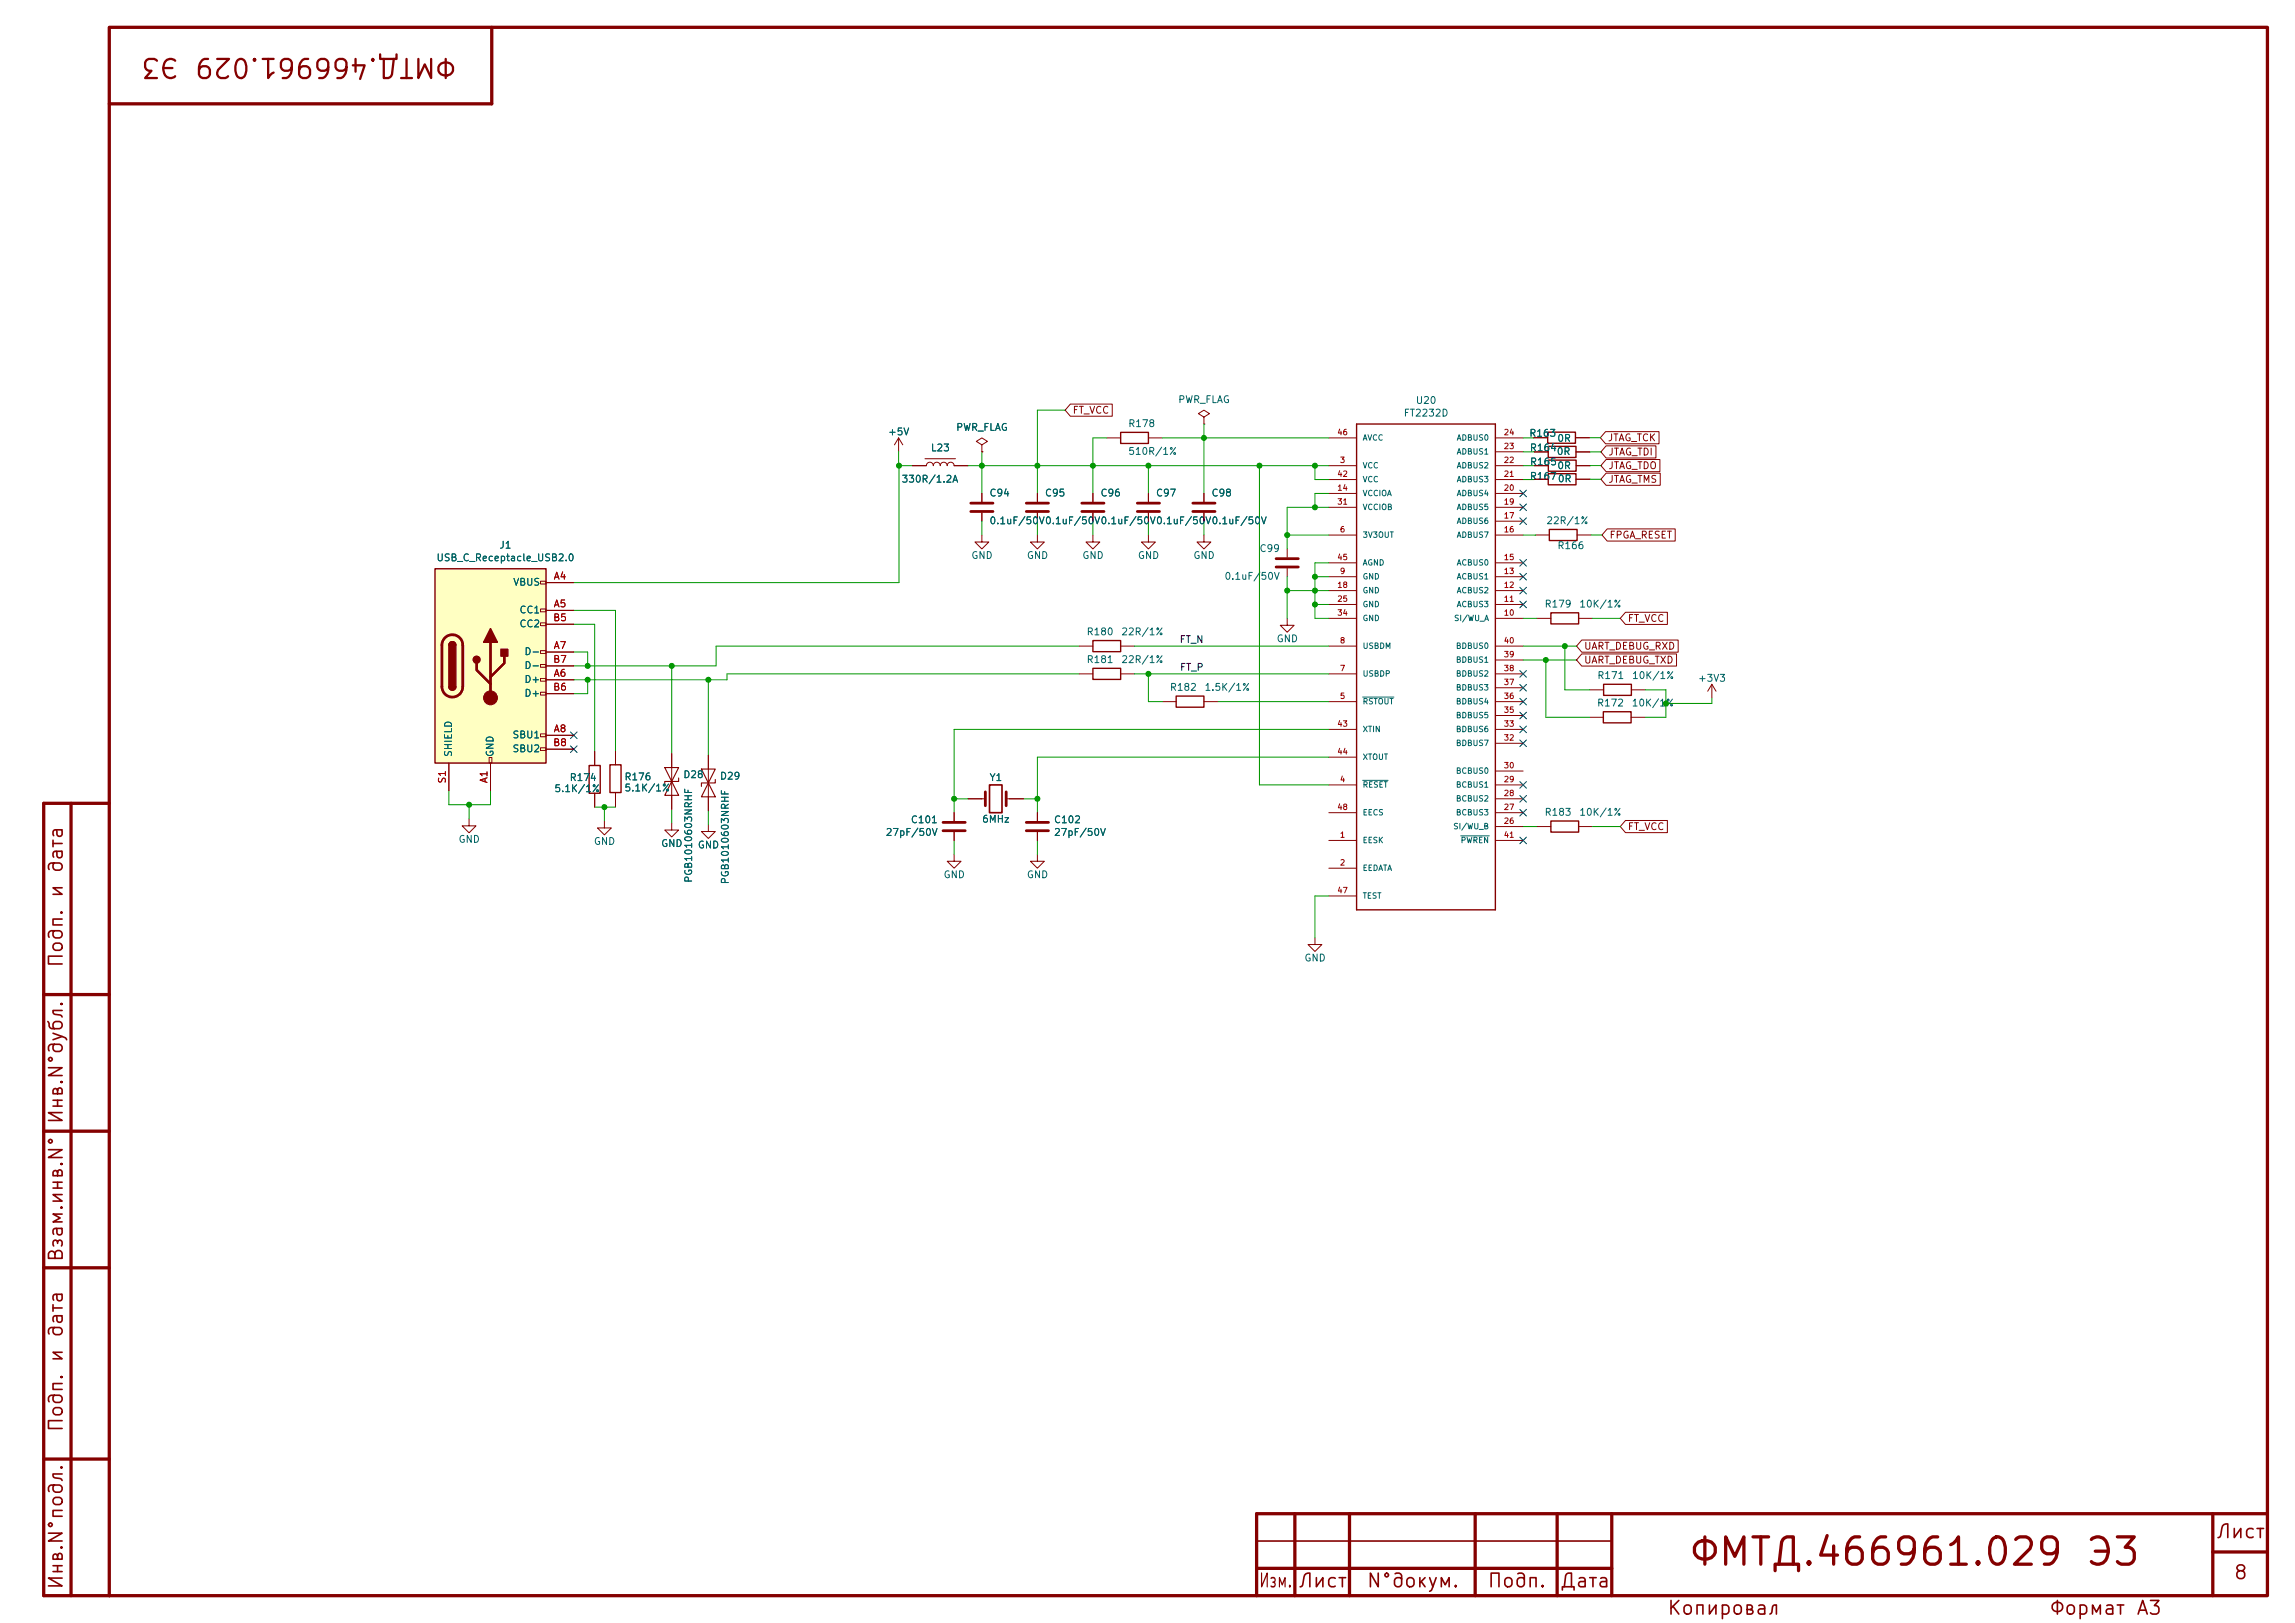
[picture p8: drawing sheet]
<svg xmlns="http://www.w3.org/2000/svg" width="297mm" height="210mm" viewBox="0 0 297 210" stroke-linecap="round" stroke-linejoin="round" font-family="sans-serif">
<defs><g id="words">
<g font-size="3.5" fill="#840000">
<text x="218.4" y="203.5">ФМТД.466961.029</text>
<text x="269.6" y="203.5">Э3</text>
</g>
<g font-size="2.5" fill="#840000">
<text x="23.4" y="6.9" transform="rotate(-180 23.4 6.9)">Э3</text>
<text x="59.2" y="6.9" transform="rotate(-180 59.2 6.9)">ФМТД.466961.029</text>
</g>
<g font-size="1.8" fill="#840000">
<text x="8.6" y="113.1" transform="rotate(-90 8.6 113.1)">дата</text>
<text x="8.6" y="116.3" transform="rotate(-90 8.6 116.3)">и</text>
<text x="8.6" y="125.3" transform="rotate(-90 8.6 125.3)">Подп.</text>
<text x="8.6" y="145.6" transform="rotate(-90 8.6 145.6)">Инв.N°дубл.</text>
<text x="8.6" y="163.4" transform="rotate(-90 8.6 163.4)">Взам.инв.N°</text>
<text x="8.6" y="173.2" transform="rotate(-90 8.6 173.2)">дата</text>
<text x="8.6" y="176.4" transform="rotate(-90 8.6 176.4)">и</text>
<text x="8.6" y="185.4" transform="rotate(-90 8.6 185.4)">Подп.</text>
<text x="286.7" y="199.5">Лист</text>
<text x="8.6" y="205.8" transform="rotate(-90 8.6 205.8)">Инв.N°подл.</text>
<text x="162.8" y="205.9">Изм.</text>
<text x="167.9" y="205.9">Лист</text>
<text x="176.8" y="205.9">N°докум.</text>
<text x="192.4" y="205.9">Подп.</text>
<text x="201.8" y="205.9">Дата</text>
<text x="215.7" y="209.4">Копировал</text>
<text x="265.2" y="209.4">Формат</text>
<text x="276.4" y="209.4">A3</text>
<text x="289" y="204.8">8</text>
</g>
<g font-size=".9" fill="#840000">
<text x="138.7" y="53.7">FT_VCC</text>
<text x="208" y="57.3">JTAG_TCK</text>
<text x="208.1" y="59.2">JTAG_TDI</text>
<text x="208.1" y="62.7">JTAG_TMS</text>
<text x="208.1" y="60.9">JTAG_TDO</text>
<text x="208.2" y="69.9">FPGA_RESET</text>
<text x="210.6" y="80.7">FT_VCC</text>
<text x="204.9" y="86.1">UART_DEBUG_TXD</text>
<text x="204.9" y="84.3">UART_DEBUG_RXD</text>
<text x="210.6" y="107.6">FT_VCC</text>
</g>
<g font-size=".9" fill="#006464">
<text x="152.4" y="52.4">PWR_FLAG</text>
<text x="183.1" y="52.5">U20</text>
<text x="114.9" y="56.5">+5V</text>
<text x="120.4" y="58.6">L23</text>
<text x="123.7" y="56">PWR_FLAG</text>
<text x="145.9" y="55.5">R178</text>
<text x="145.9" y="59.1">510R/1%</text>
<text x="181.6" y="54.1">FT2232D</text>
<text x="197.8" y="56.7">R163</text>
<text x="197.9" y="58.6">R164</text>
<text x="201.4" y="59.1">0R</text>
<text x="201.5" y="57.4">0R</text>
<text x="116.6" y="62.7">330R/1.2A</text>
<text x="128" y="64.5">C94</text>
<text x="135.2" y="64.5">C95</text>
<text x="142.3" y="64.5">C96</text>
<text x="149.5" y="64.5">C97</text>
<text x="156.7" y="64.5">C98</text>
<text x="197.9" y="62.3">R167</text>
<text x="197.9" y="60.4">R165</text>
<text x="201.5" y="60.9">0R</text>
<text x="201.5" y="62.6">0R</text>
<text x="64.6" y="71.2">J1</text>
<text x="128" y="68.1">0.1uF/50V0.1uF/50V0.1uF/50V0.1uF/50V0.1uF/50V</text>
<text x="162.9" y="71.6">C99</text>
<text x="200" y="68">22R/1%</text>
<text x="201.5" y="71.3">R166</text>
<text x="56.4" y="72.8">USB_C_Receptacle_USB2.0</text>
<text x="66.3" y="76">VBUS</text>
<text x="125.6" y="72.5">GND</text>
<text x="132.8" y="72.5">GND</text>
<text x="140" y="72.5">GND</text>
<text x="147.2" y="72.5">GND</text>
<text x="154.4" y="72.5">GND</text>
<text x="158.4" y="75.2">0.1uF/50V</text>
<text x="67.1" y="79.6">CC1</text>
<text x="67.1" y="81.4">CC2</text>
<text x="140.5" y="82.4">R180</text>
<text x="145" y="82.4">22R/1%</text>
<text x="165.1" y="83.3">GND</text>
<text x="199.8" y="78.8">R179</text>
<text x="204.3" y="78.8">10K/1%</text>
<text x="67.8" y="88.6">D+</text>
<text x="67.8" y="85">D-</text>
<text x="67.8" y="86.8">D-</text>
<text x="140.5" y="86">R181</text>
<text x="145" y="86">22R/1%</text>
<text x="151.3" y="89.6">R182</text>
<text x="155.8" y="89.6">1.5K/1%</text>
<text x="206.6" y="88.1">R171</text>
<text x="211.1" y="88.1">10K/1%</text>
<text x="219.7" y="88.4">+3V3</text>
<text x="66.3" y="95.8">SBU1</text>
<text x="67.8" y="90.4">D+</text>
<text x="206.6" y="91.6">R172</text>
<text x="211.1" y="91.6">10K/1%</text>
<text x="58.7" y="98" transform="rotate(-90 58.7 98)">SHIELD</text>
<text x="64.1" y="98" transform="rotate(-90 64.1 98)">GND</text>
<text x="66.3" y="97.6">SBU2</text>
<text x="73.6" y="101.3">R174</text>
<text x="80.7" y="101.2">R176</text>
<text x="88.4" y="100.9">D28</text>
<text x="93.1" y="101.1">D29</text>
<text x="128" y="101.3">Y1</text>
<text x="71.7" y="102.7">5.1K/1%</text>
<text x="80.7" y="102.6">5.1K/1%</text>
<text x="117.8" y="106.7">C101</text>
<text x="127" y="106.7">6MHz</text>
<text x="136.3" y="106.7">C102</text>
<text x="199.8" y="105.8">R183</text>
<text x="204.3" y="105.8">10K/1%</text>
<text x="59.3" y="109.3">GND</text>
<text x="76.8" y="109.5">GND</text>
<text x="85.5" y="109.8">GND</text>
<text x="90.2" y="110">GND</text>
<text x="114.5" y="108.4">27pF/50V</text>
<text x="122" y="113.8">GND</text>
<text x="132.8" y="113.8">GND</text>
<text x="136.3" y="108.4">27pF/50V</text>
<text x="89.8" y="114.3" transform="rotate(-90 89.8 114.3)">PGB1010603NRHF</text>
<text x="94.5" y="114.5" transform="rotate(-90 94.5 114.5)">PGB1010603NRHF</text>
<text x="168.7" y="124.6">GND</text>
</g>
<g font-size=".9" fill="#a90000">
<text x="71.6" y="75.2">A4</text>
<text x="71.5" y="80.6">B5</text>
<text x="71.6" y="78.8">A5</text>
<text x="71.5" y="89.6">B6</text>
<text x="71.5" y="86">B7</text>
<text x="71.6" y="87.8">A6</text>
<text x="71.6" y="84.2">A7</text>
<text x="71.6" y="95">A8</text>
<text x="57.9" y="101.5" transform="rotate(-90 57.9 101.5)">S1</text>
<text x="63.3" y="101.4" transform="rotate(-90 63.3 101.4)">A1</text>
<text x="71.5" y="96.8">B8</text>
</g>
<g font-size=".9" fill="#0f0f0f">
<text x="152.6" y="83.4">FT_N</text>
<text x="152.6" y="87">FT_P</text>
</g>
<g font-size=".7" fill="#a90000">
<text x="173" y="56.5">46</text>
<text x="194.5" y="58.3">23</text>
<text x="194.5" y="56.5">24</text>
<text x="173" y="63.7">14</text>
<text x="173" y="65.5">31</text>
<text x="173" y="61.9">42</text>
<text x="173.3" y="60.1">3</text>
<text x="194.5" y="65.5">19</text>
<text x="194.5" y="63.7">20</text>
<text x="194.5" y="61.9">21</text>
<text x="194.5" y="60.1">22</text>
<text x="173.3" y="69.1">6</text>
<text x="194.5" y="69.1">16</text>
<text x="194.5" y="67.3">17</text>
<text x="173" y="76.2">18</text>
<text x="173" y="72.6">45</text>
<text x="173.3" y="74.4">9</text>
<text x="194.5" y="74.4">13</text>
<text x="194.5" y="76.2">12</text>
<text x="194.5" y="72.6">15</text>
<text x="173" y="79.8">34</text>
<text x="173" y="78">25</text>
<text x="173.3" y="83.4">8</text>
<text x="194.5" y="79.8">10</text>
<text x="194.5" y="78">11</text>
<text x="194.5" y="83.4">40</text>
<text x="173.3" y="87">7</text>
<text x="194.5" y="88.8">37</text>
<text x="194.5" y="87">38</text>
<text x="194.5" y="85.2">39</text>
<text x="173" y="94.2">43</text>
<text x="173.3" y="90.6">5</text>
<text x="194.5" y="92.4">35</text>
<text x="194.5" y="96">32</text>
<text x="194.5" y="94.2">33</text>
<text x="194.5" y="90.6">36</text>
<text x="173" y="97.8">44</text>
<text x="173.3" y="101.4">4</text>
<text x="194.5" y="99.6">30</text>
<text x="194.5" y="101.4">29</text>
<text x="173" y="105">48</text>
<text x="194.5" y="106.8">26</text>
<text x="194.5" y="103.2">28</text>
<text x="194.5" y="105">27</text>
<text x="173.3" y="112.2">2</text>
<text x="173.3" y="108.6">1</text>
<text x="194.5" y="108.6">41</text>
<text x="173" y="115.8">47</text>
</g>
<g font-size=".7" fill="#006464">
<text x="176.3" y="57.2">AVCC</text>
<text x="188.4" y="59">ADBUS1</text>
<text x="188.4" y="57.2">ADBUS0</text>
<text x="176.3" y="60.8">VCC</text>
<text x="176.3" y="64.4">VCCIOA</text>
<text x="176.3" y="62.6">VCC</text>
<text x="188.4" y="64.4">ADBUS4</text>
<text x="188.4" y="62.6">ADBUS3</text>
<text x="188.4" y="60.8">ADBUS2</text>
<text x="176.3" y="69.8">3V3OUT</text>
<text x="176.3" y="66.2">VCCIOB</text>
<text x="188.4" y="69.8">ADBUS7</text>
<text x="188.4" y="68">ADBUS6</text>
<text x="188.4" y="66.2">ADBUS5</text>
<text x="176.3" y="75.1">GND</text>
<text x="176.3" y="76.9">GND</text>
<text x="176.3" y="73.3">AGND</text>
<text x="188.4" y="75.1">ACBUS1</text>
<text x="188.4" y="76.9">ACBUS2</text>
<text x="188.4" y="73.3">ACBUS0</text>
<text x="176.3" y="80.5">GND</text>
<text x="176.3" y="78.7">GND</text>
<text x="188.1" y="80.5">SI/WU_A</text>
<text x="188.4" y="78.7">ACBUS3</text>
<text x="176.3" y="87.7">USBDP</text>
<text x="176.3" y="84.1">USBDM</text>
<text x="188.3" y="89.5">BDBUS3</text>
<text x="188.3" y="87.7">BDBUS2</text>
<text x="188.3" y="85.9">BDBUS1</text>
<text x="188.3" y="84.1">BDBUS0</text>
<text x="176.3" y="91.3">RSTOUT</text>
<text x="176.3" y="94.9">XTIN</text>
<text x="188.3" y="93.1">BDBUS5</text>
<text x="188.3" y="94.9">BDBUS6</text>
<text x="188.3" y="91.3">BDBUS4</text>
<text x="176.3" y="98.5">XTOUT</text>
<text x="188.3" y="100.3">BCBUS0</text>
<text x="188.3" y="96.7">BDBUS7</text>
<text x="176.3" y="102.1">RESET</text>
<text x="176.3" y="105.7">EECS</text>
<text x="188" y="107.5">SI/WU_B</text>
<text x="188.3" y="103.9">BCBUS2</text>
<text x="188.3" y="105.7">BCBUS3</text>
<text x="188.3" y="102.1">BCBUS1</text>
<text x="176.3" y="112.9">EEDATA</text>
<text x="176.3" y="109.3">EESK</text>
<text x="189" y="109.3">PWREN</text>
<text x="176.3" y="116.5">TEST</text>
</g>
</g></defs>
<g fill="none" stroke="#840000" stroke-width=".42">
<path d="M14.1 3.5h279.3v203h-279.3zM63.6 3.5v9.9h-49.5M9.2 103.9v102.6M14.1 103.9h-8.4v102.6h8.4M5.7 128.7h8.4M5.7 146.4h8.4M5.7 164h8.4M5.7 188.8h8.4M167.6 195.9v10.6M174.6 195.9v10.6M190.9 195.9v10.6M201.5 195.9v10.6"/>
<path d="M208.6 195.9v10.6M286.4 195.9v10.6M293.4 195.9h-130.8v10.6M162.6 202.9h46M286.4 200.8h7"/>
</g>
<path d="M162.6 199.4h46" fill="none" stroke="#840000" stroke-width=".21"/>
<path d="M145 55.9h3.6v1.5h-3.6z" fill="none" stroke="#840000" stroke-width=".18"/>
<path d="M143.2 56.7h1.8M148.6 56.7h1.8M125.3 103.4h2.2M130.2 103.4h2.3" fill="none" stroke="#840000" stroke-width=".13"/>
<path d="M127.5 102.5v1.8M130.2 102.5v1.8" fill="none" stroke="#840000" stroke-width=".36"/>
<path d="M128.1 101.6h1.6v3.6h-1.6z" fill="none" stroke="#840000" stroke-width=".22"/>
<path d="M56.3 73.6h14.4v25.1h-14.4z" fill="#ffffc2"/>
<g fill="none" stroke="#840000" stroke-width=".13">
<path d="M116.3 56.7l-.5 .9M116.3 56.7l.5 .9M116.3 56.7v1.8M119.7 59.4h4M127.1 57.6l.7-.5-.7-.4-.8 .4 .8 .5v.9M127.1 58.5h.1M138.5 52.3h5.4v1.6h-5.4l-.7-.8zM155.8 54l.7-.5-.7-.4-.7 .4 .7 .5v.9M155.8 54.9h.1M172 56.7h3.6M193.5 58.5h3.6M193.5 56.7h3.6"/>
<path d="M198.5 56.6h1.8M198.6 58.5h1.8M203.9 56.6h1.8M204 58.5h1.7M207.8 55.9h6.9v1.5h-6.9l-.7-.8zM207.9 57.7h6.4v1.6h-6.4l-.7-.8zM207.9 59.5h6.9v1.5h-6.9l-.7-.8zM69.9 75.2h.8v.4h-.8zM69.9 78.8h.8v.4h-.8zM70.7 75.4h3.6M70.7 79h3.6M118.1 60.3h1.8a.45 .45 0 0 1 .4-.5 .45 .45 0 0 1 .5 .5 .45 .45 0 0 1 .4-.5 .45 .45 0 0 1 .5 .5 .45 .45 0 0 1 .4-.5 .45 .45 0 0 1 .5 .5 .45 .45 0 0 1 .4-.5 .45 .45 0 0 1 .5 .5h1.8"/>
<path d="M127.1 69.2v.9h.9l-.9 .9-.9-.9h.9M127.1 63.8v1.1M127.1 66.4v1M134.3 69.2v.9h.8l-.8 .9-.9-.9h.9M134.3 63.8v1.1M134.3 66.4v1M141.4 69.2v.9h.9l-.9 .9-.9-.9h.9M141.4 63.8v1.1M141.4 66.4v1M148.6 69.2v.9h.9l-.9 .9-.9-.9h.9M148.6 63.8v1.1M148.6 66.4v1"/>
<path d="M155.8 69.2v.9h.9l-.9 .9-.9-.9h.9M155.8 63.8v1.1M155.8 66.4v1M166.6 71v1.1M166.6 73.5v1.1M172 74.6h3.6M172 69.2h3.6M172 76.4h3.6M172 60.3h3.6M172 78.2h3.6M172 63.8h3.6M172 72.8h3.6"/>
<path d="M172 65.6h3.6M172 62.1h3.6M193.5 74.6h3.6M193.5 69.2h3.6M193.5 76.4h3.6M193.5 60.3h3.6M193.5 78.2h3.6M193.5 63.8h3.6M193.5 72.8h3.6M193.5 67.4h3.6M193.5 65.6h3.6M193.5 62.1h3.6"/>
<path d="M198.6 62h1.8M198.6 60.3h1.8M198.7 69.2h1.8M204 62h1.7M204 60.3h1.8M204.1 69.2h1.8M207.9 61.2h7v1.6h-7l-.7-.8zM208 68.4h8.8v1.6h-8.8l-.7-.8zM210.4 79.2h5.4v1.6h-5.4l-.7-.8zM58.1 98.7v3.6M63.3 98h.4v.7h-.4zM63.5 98.7v3.6"/>
<path d="M69.9 80.6h.8v.4h-.8zM69.9 84.2h.8v.3h-.8zM69.9 86h.8v.3h-.8zM69.9 87.8h.8v.3h-.8zM69.9 89.6h.8v.3h-.8zM69.9 95h.8v.3h-.8zM69.9 96.8h.8v.3h-.8zM70.7 88h3.6M70.7 84.4h3.6M70.7 95.1h3.6M70.7 80.8h3.6M70.7 89.8h3.6"/>
<path d="M70.7 86.2h3.6M70.7 96.9h3.6M77 97.3v1.7M79.7 97.2v1.8M86.9 97.5v7.2M91.7 97.7v7.2M139.6 87.2h1.8M139.6 83.6h1.8M145 87.2h1.8M145 83.6h1.8M150.4 90.8h1.8M155.8 90.8h1.8"/>
<path d="M166.6 80v.9h.9l-.9 .9-.9-.9h.9M172 87.2h3.6M172 80h3.6M172 90.8h3.6M172 83.6h3.6M172 94.4h3.6M172 98h3.6M193.5 87.2h3.6M193.5 80h3.6M193.5 99.8h3.6M193.5 92.6h3.6M193.5 90.8h3.6"/>
<path d="M193.5 83.6h3.6M193.5 96.2h3.6M193.5 94.4h3.6M193.5 89h3.6M193.5 85.4h3.6M198.9 80h1.8M204.3 80h1.8M204.7 84.6h12.3v1.6h-12.3l-.7-.8zM204.7 82.8h12.5v1.6h-12.5l-.7-.8zM205.7 92.8h1.8M205.7 89.3h1.8M211.1 92.8h1.8"/>
<path d="M211.1 89.3h1.8M221.5 88.5l-.5 .9M221.5 88.5l.6 .9M221.5 88.5v1.8M60.7 106v.9h.9l-.9 .9-.9-.9h.9M77 102.6v1.8M78.2 106.2v.9h.9l-.9 .9-.9-.9h.9M79.7 102.6v1.7M86.9 106.5v.9h.9l-.9 .9-.9-.9h.9M91.7 106.7v.9h.9l-.9 .9-.9-.9h.9M123.5 110.5v.9h.9l-.9 .9-.9-.9h.9M123.5 105.2v1"/>
<path d="M123.5 107.7v1M125.3 103.4h1.8M130.7 103.4h1.8M134.3 110.5v.9h.8l-.8 .9-.9-.9h.9M134.3 105.2v1M134.3 107.7v1M172 112.3h3.6M172 108.7h3.6M172 101.6h3.6M172 105.2h3.6M172 115.9h3.6M193.5 107h3.6"/>
<path d="M193.5 103.4h3.6M193.5 108.7h3.6M193.5 101.6h3.6M193.5 105.2h3.6M198.9 107h1.8M204.3 107h1.8M210.4 106.2h5.4v1.5h-5.4l-.7-.7zM170.2 121.3v.9h.9l-.9 .9-.9-.9h.9"/>
</g>
<g fill="none" stroke="#840000" stroke-width=".18">
<path d="M175.6 54.9h17.9v62.8h-17.9zM200.3 55.9h3.6v1.5h-3.6zM200.4 57.8h3.6v1.4h-3.6zM200.4 59.5h3.6v1.5h-3.6zM56.3 73.6h14.4v25.1h-14.4zM200.4 61.3h3.6v1.4h-3.6zM200.5 68.5h3.6v1.4h-3.6zM200.7 79.3h3.6v1.4h-3.6zM58.1 83.5a.45 .45 0 0 1 .4-.5 .45 .45 0 0 1 .5 .5M58.1 88.9a.45 .45 0 0 0 .4 .4 .45 .45 0 0 0 .5-.4M76.2 99h1.5v3.6h-1.5zM78.9 99h1.5v3.6h-1.5z"/>
<path d="M141.4 86.5h3.6v1.4h-3.6zM141.4 82.9h3.6v1.4h-3.6zM152.2 90.1h3.6v1.4h-3.6zM207.5 92.1h3.6v1.4h-3.6zM207.5 88.5h3.6v1.5h-3.6zM200.7 106.2h3.6v1.5h-3.6z"/>
</g>
<g fill="none" stroke="#840000" stroke-width=".36">
<path d="M125.6 65.1h2.9M125.6 66.2h2.9M132.8 65.1h2.9M132.8 66.2h2.9M140 65.1h2.9M140 66.2h2.9M147.2 65.1h2.9M147.2 66.2h2.9M154.4 65.1h2.8M154.4 66.2h2.8M165.1 72.3h2.9M165.1 73.4h2.9"/>
<path d="M57.6 82.5a1.35 1.35 0 0 1 1.4-.3 1.35 1.35 0 0 1 .9 1.3v5.4a1.35 1.35 0 0 1-1.4 1.3 1.35 1.35 0 0 1-1.3-1.3v-5.5l.1-.5zM61.7 85.8v.9l1.8 1.8M63.5 83.1v7.2M65.3 84.9v.9l-1.8 1.8M122 106.4h2.9M122 107.5h2.9M132.8 106.4h2.9M132.8 107.5h2.9"/>
</g>
<g fill="#840000" stroke="#840000" stroke-width=".18">
<path d="M58.1 83.5h.9v5.4h-.9z"/>
<path d="M58.2 83.2a.45 .45 0 0 1 .5-.1 .45 .45 0 0 1 .3 .4h-.9z"/>
<path d="M58.1 88.9h.9a.45 .45 0 0 1-.5 .4 .45 .45 0 0 1-.4-.4z"/>
<path d="M63.5 81.3l.9 1.8h-1.8z"/>
<path d="M64.8 84h.9v.9h-.9z"/>
<circle cx="61.7" cy="85.4" r=".45"/>
</g>
<circle cx="63.5" cy="90.3" r=".9" fill="#840000" stroke="#840000" stroke-width=".13"/>
<path d="M86 99.3h1.8l-.9 1.8zM90.8 99.5h1.8l-.9 1.8zM86.9 101.1l.9 1.8h-1.8zM87.8 100.7v.4h-1.8v.5M91.7 101.3l.9 1.8h-1.8zM92.6 100.9v.4h-1.8v.5" fill="none" stroke="#840000" stroke-width=".14"/>
<path d="M176.4 90.2h4M176.4 101h3.2M189 108.2h3.7" fill="none" stroke="#006464" stroke-width=".13"/>
<g fill="none" stroke="#009600" stroke-width=".13">
<path d="M116.3 58.5v1.8h1.8M127.1 58.5v5.3M137.8 53.1h-3.5v10.7M143.2 56.7h-1.8v7.1M150.4 56.7h21.6M155.8 54.9v8.9M197.1 56.7h1.4M197.1 58.5h1.5M198.5 56.6v.1M198.6 58.5h.1M205.7 56.6h1.4M205.7 58.5h1.5"/>
<path d="M74.3 79h5.4v18.2M116.3 60.3v15.1h-42M125.3 60.3h46.7M127.1 67.4v1.8M134.3 67.4v1.8M141.4 67.4v1.8M148.6 60.3v3.5M148.6 67.4v1.8M155.8 67.4v1.8M163 60.3v41.3h9M166.6 76.4h5.4M166.6 74.6v5.4"/>
<path d="M166.6 69.2h5.4M170.2 60.3v1.8h1.8M170.2 78.2h1.8M170.2 74.6h1.8M172 63.8h-1.8v1.8M172 72.8h-1.8v7.2h1.8M172 65.6h-5.4v5.4M197.1 60.3h1.5M197.1 69.2h1.6M198.6 62l-1.5 .1M198.7 69.2h.1M205.7 62h1.5"/>
<path d="M205.8 60.2v.1M205.9 69.2h1.4M207.2 60.2l-1.4 .1M74.3 84.4h1.7v1.8M74.3 80.8h2.7v16.5M76 88v1.8h-1.7M86.9 86.2v11.3M91.7 88v9.7M139.6 83.6h-46.9v2.6h-18.4M139.6 87.2h-45.5v.8h-19.8M146.8 87.2h25.2M146.8 83.6h25.2"/>
<path d="M148.6 87.2v3.6h1.8M157.6 90.8h14.4M172 98h-37.7v7.2M172 94.4h-48.5v10.8M197.1 85.4h6.9M197.1 83.6h6.9M197.1 80h1.8M200 85.4v7.4h5.7M202.5 83.6v5.7h3.2M206.1 80h3.6M212.9 89.3h2.7v3.5h-2.7M221.5 90.3v.7h-5.9"/>
<path d="M58.1 102.3v1.8h5.4v-1.8M60.7 104.1v1.9M78.2 104.4v1.8M79.7 104.3v.1h-2.7M86.9 104.7v1.8M91.7 104.9v1.8M123.5 103.4h1.8M123.5 108.7v1.8M132.5 103.4h1.8M134.3 108.7v1.8M172 115.9h-1.8v5.4M197.1 107h1.8"/>
<path d="M206.1 107h3.6"/>
</g>
<g fill="none" stroke="#000084" stroke-width=".13">
<path d="M196.7 74.2l.8 .9M196.7 72.4l.8 .9M196.7 67l.8 .9M196.7 65.2l.8 .9M196.7 63.4l.8 .9M196.7 76l.8 .9M196.7 77.8l.8 .8M197.5 74.2l-.8 .9M197.5 72.4l-.8 .9M197.5 67l-.8 .9M197.5 65.2l-.8 .9M197.5 63.4l-.8 .9"/>
<path d="M197.5 76l-.8 .9M197.5 77.8l-.8 .8M73.8 94.7l.9 .9M73.8 96.5l.9 .9M74.7 94.7l-.9 .9M74.7 96.5l-.9 .9M196.7 92.2l.8 .8M196.7 93.9l.8 .9M196.7 95.7l.8 .9M196.7 88.6l.8 .8M196.7 90.4l.8 .8M196.7 86.8l.8 .8"/>
<path d="M197.5 92.2l-.8 .8M197.5 93.9l-.8 .9M197.5 95.7l-.8 .9M197.5 88.6l-.8 .8M197.5 90.4l-.8 .8M197.5 86.8l-.8 .8M196.7 104.7l.8 .9M196.7 108.3l.8 .9M196.7 101.1l.8 .9M196.7 102.9l.8 .9M197.5 104.7l-.8 .9M197.5 108.3l-.8 .9"/>
<path d="M197.5 101.1l-.8 .9M197.5 102.9l-.8 .9"/>
</g>
<g fill="#009600" stroke="#009600" stroke-width=".13">
<circle cx="215.6" cy="91" r=".32"/>
<circle cx="202.5" cy="83.6" r=".32"/>
<circle cx="148.6" cy="60.3" r=".32"/>
<circle cx="170.2" cy="60.3" r=".32"/>
<circle cx="170.2" cy="65.6" r=".32"/>
<circle cx="163" cy="60.3" r=".32"/>
<circle cx="134.3" cy="60.3" r=".32"/>
<circle cx="141.4" cy="60.3" r=".32"/>
<circle cx="155.8" cy="56.7" r=".32"/>
<circle cx="76" cy="86.2" r=".32"/>
<circle cx="78.2" cy="104.4" r=".32"/>
<circle cx="60.7" cy="104.1" r=".32"/>
<circle cx="76" cy="88" r=".32"/>
<circle cx="200" cy="85.4" r=".32"/>
<circle cx="166.6" cy="76.4" r=".32"/>
<circle cx="148.6" cy="87.2" r=".32"/>
<circle cx="166.6" cy="69.2" r=".32"/>
<circle cx="170.2" cy="74.6" r=".32"/>
<circle cx="116.3" cy="60.3" r=".32"/>
<circle cx="127.1" cy="60.3" r=".32"/>
<circle cx="170.2" cy="78.2" r=".32"/>
<circle cx="170.2" cy="76.4" r=".32"/>
<circle cx="123.5" cy="103.4" r=".32"/>
<circle cx="91.7" cy="88" r=".32"/>
<circle cx="86.9" cy="86.2" r=".32"/>
<circle cx="134.3" cy="103.4" r=".32"/>
</g>
<use href="#words"/>
</svg>
